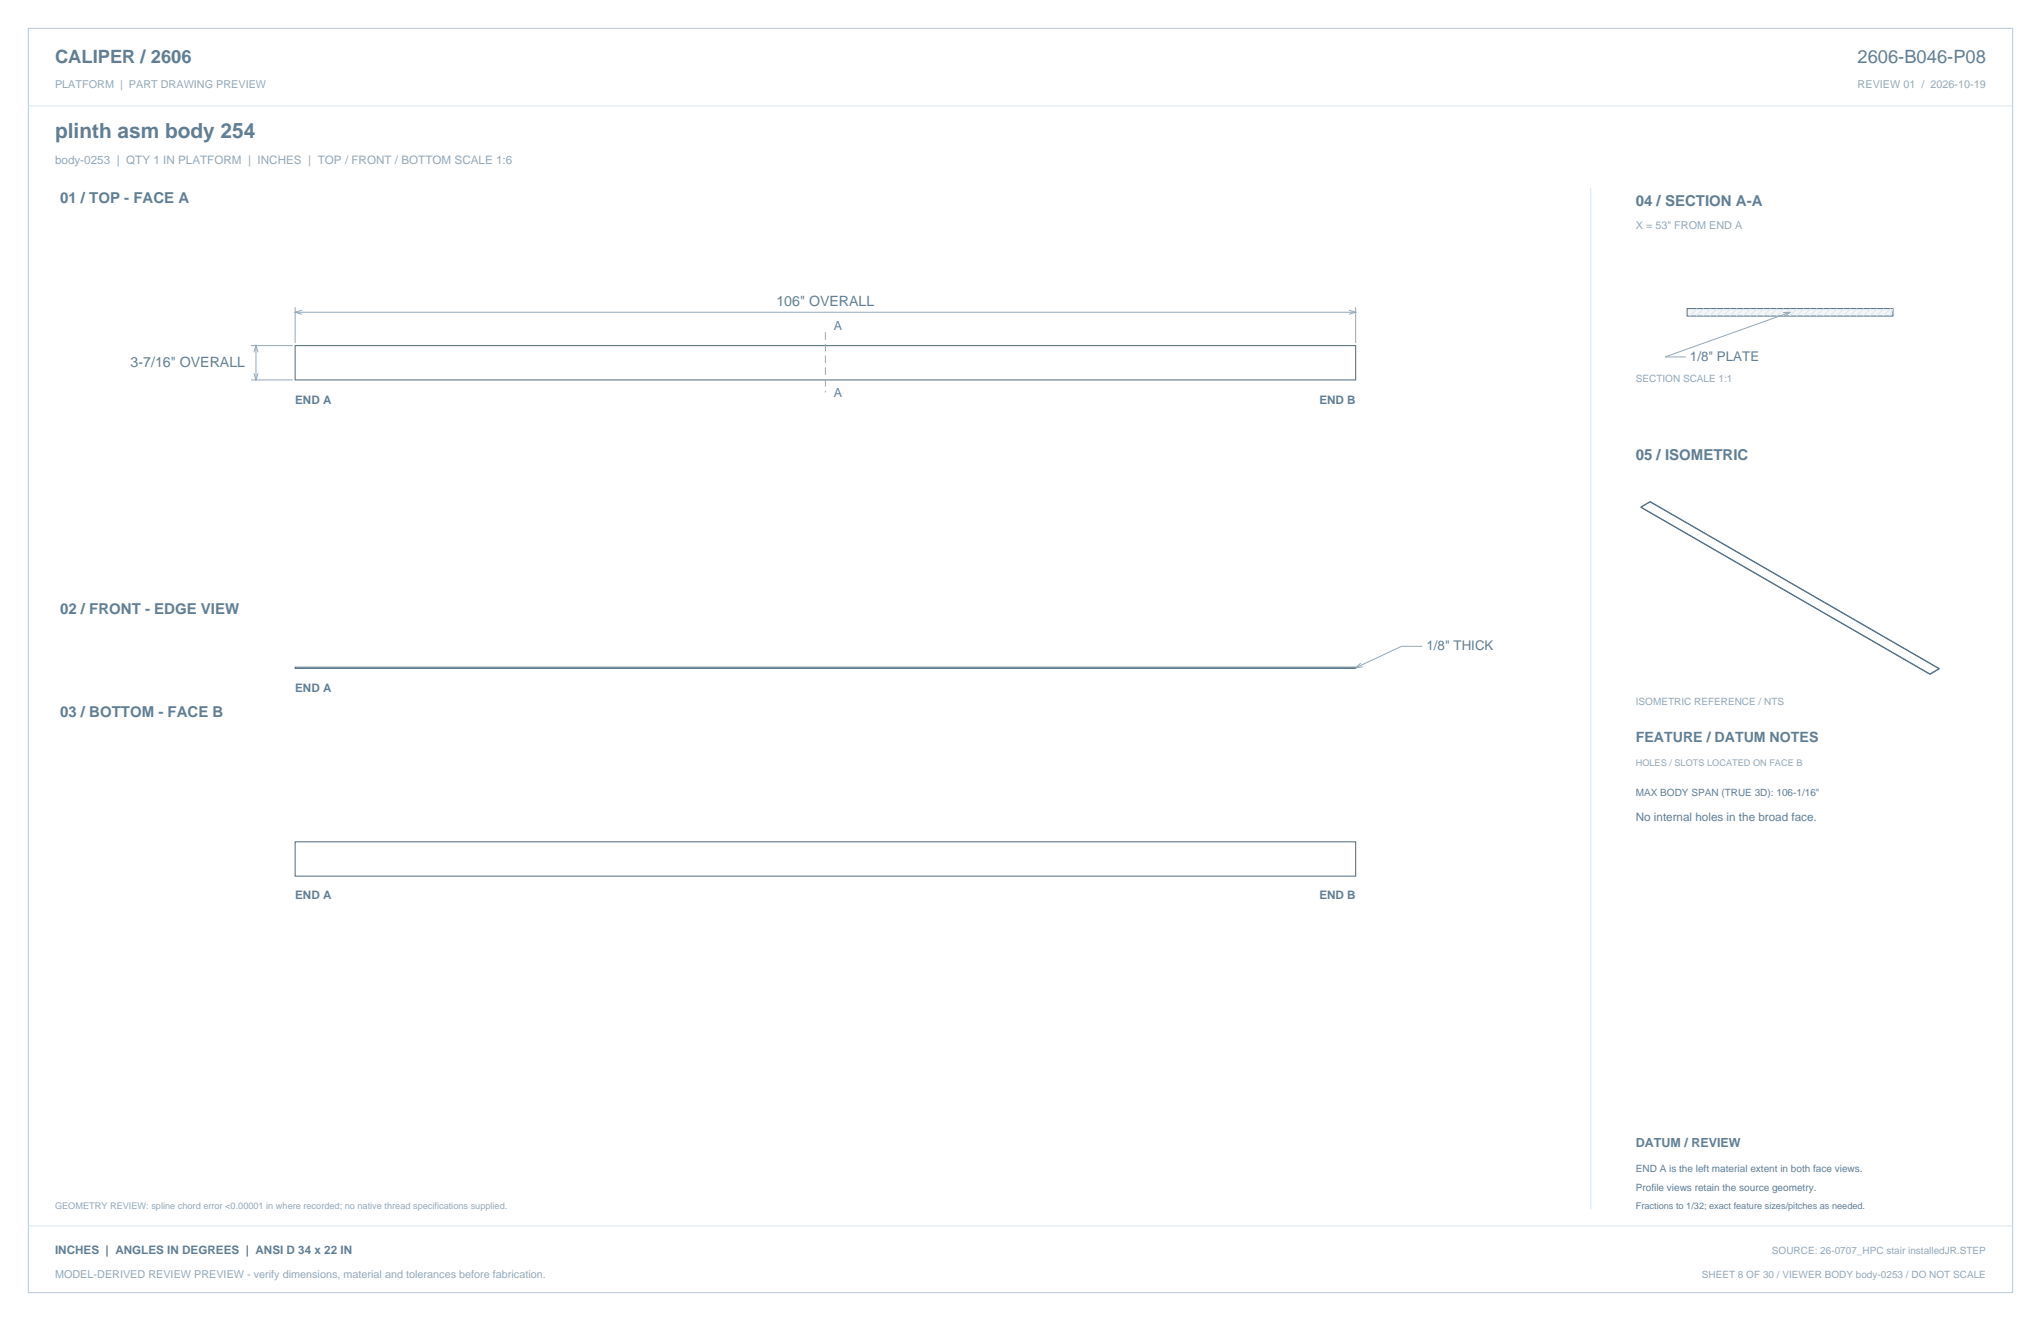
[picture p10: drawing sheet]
<svg xmlns="http://www.w3.org/2000/svg" width="864mm" height="559mm" viewBox="0 0 864 559" stroke-linecap="round" stroke-linejoin="round" font-family="sans-serif">
<defs><g id="words">
<text font-size="8.8" fill="#617e94" x="23.3" y="58.2">plinth asm body 254</text>
<g font-size="7.8" fill="#617e94">
<text x="23.3" y="26.8">CALIPER / 2606</text>
<text x="786" y="26.8">2606-B046-P08</text>
</g>
<g font-size="6.3" fill="#617e94">
<text x="25.4" y="86.1">01 / TOP - FACE A</text>
<text x="692.1" y="87.1">04 / SECTION A-A</text>
<text x="692.1" y="194.4">05 / ISOMETRIC</text>
<text x="25.4" y="259.6">02 / FRONT - EDGE VIEW</text>
<text x="25.4" y="303.4">03 / BOTTOM - FACE B</text>
</g>
<g font-size="6" fill="#617e94">
<text x="328.5" y="129.3">106&quot; OVERALL</text>
<text x="55.3" y="155.2">3-7/16&quot; OVERALL</text>
<text x="692.1" y="314">FEATURE / DATUM NOTES</text>
</g>
<g font-size="5.6" fill="#617e94">
<text x="715.1" y="152.8">1/8&quot; PLATE</text>
<text x="603.6" y="275.2">1/8&quot; THICK</text>
</g>
<g font-size="5.3" fill="#617e94">
<text x="352.8" y="139.5">A</text>
<text x="352.8" y="167.8">A</text>
<text x="692.1" y="485.1">DATUM / REVIEW</text>
</g>
<text font-size="4.9" fill="#93a8b9" x="23.3" y="69.5">body-0253 | QTY 1 IN PLATFORM | INCHES | TOP / FRONT / BOTTOM SCALE 1:6</text>
<g font-size="4.9" fill="#617e94">
<text x="124.9" y="170.9">END A</text>
<text x="558.3" y="170.9">END B</text>
<text x="124.9" y="292.6">END A</text>
<text x="692.1" y="347.5">No internal holes in the broad face.</text>
<text x="124.9" y="380.5">END A</text>
<text x="558.3" y="380.5">END B</text>
<text x="23.3" y="530.6">INCHES | ANGLES IN DEGREES | ANSI D 34 x 22 IN</text>
</g>
<g font-size="4.6" fill="#93a8b9">
<text x="23.3" y="37">PLATFORM | PART DRAWING PREVIEW</text>
<text x="786" y="37">REVIEW 01 / 2026-10-19</text>
<text x="692.1" y="97">X = 53&quot; FROM END A</text>
<text x="23.3" y="540.5">MODEL-DERIVED REVIEW PREVIEW - verify dimensions, material and tolerances before fabrication.</text>
</g>
<g font-size="4.2" fill="#93a8b9">
<text x="692.1" y="161.6">SECTION SCALE 1:1</text>
<text x="692.1" y="298.1">ISOMETRIC REFERENCE / NTS</text>
<text x="749.7" y="530.6">SOURCE: 26-0707_HPC stair installedJR.STEP</text>
<text x="720.1" y="540.5">SHEET 8 OF 30 / VIEWER BODY body-0253 / DO NOT SCALE</text>
</g>
<g font-size="4.2" fill="#617e94">
<text x="692.1" y="336.9">MAX BODY SPAN (TRUE 3D): 106-1/16&quot;</text>
<text x="692.1" y="495.7">END A is the left material extent in both face views.</text>
<text x="692.1" y="503.8">Profile views retain the source geometry.</text>
</g>
<g font-size="3.9" fill="#93a8b9">
<text x="692.1" y="323.8">HOLES / SLOTS LOCATED ON FACE B</text>
<text x="23.3" y="511.5">GEOMETRY REVIEW: spline chord error &lt;0.00001 in where recorded; no native thread specifications supplied.</text>
</g>
<text font-size="3.9" fill="#617e94" x="692.1" y="511.5">Fractions to 1/32; exact feature sizes/pitches as needed.</text>
</g></defs>
<path d="M12 12h839.6v534.8h-839.6z" fill="none" stroke="#b8cad8" stroke-width=".42"/>
<path d="M12 44.8h839.6M673.1 79.4v432.1" fill="none" stroke="#dbe5ed" stroke-width=".42"/>
<path d="M124.9 146.2h448.7v14.5h-448.7zM124.9 356.1h448.7v14.5h-448.7z" fill="none" stroke="#536f85" stroke-width=".44"/>
<path d="M124.9 130v15.1M124.9 132.1h448.7M127.7 131.2l-2.8 .9 2.8 .9M570.8 131.2l2.8 .9-2.8 .9M573.6 130v15.1M106.2 146.2h17.6M107.4 149l.9-2.8 .9 2.8M107.4 157.9l.9 2.8 .9-2.8M108.3 146.2v14.5M106.2 160.7h17.6M601.8 273.4h-8.8l-19.4 9.1M575.8 280.5l-2.2 2 2.9-.4" fill="none" stroke="#93a8b9" stroke-width=".42"/>
<path d="M349.2 140.6v25.4" fill="none" stroke="#93a8b9" stroke-width=".42" stroke-dasharray="3.2 1.8" stroke-linecap="butt"/>
<path d="M124.9 282.2h448.7v.6h-448.7z" fill="none" stroke="#536f85" stroke-width=".42"/>
<path d="M713.9 130.5h87.1v3.2h-87.1z" fill-rule="evenodd" fill="#f2f6f9" stroke="#536f85" stroke-width=".42"/>
<g fill="none" stroke="#dbe5ed" stroke-width=".42">
<path d="M718.1 130.5l-3.2 3.2M720.9 130.5l-3.2 3.2M723.7 130.5l-3.1 3.2M726.6 130.5l-3.2 3.2M729.4 130.5l-3.2 3.2M732.2 130.5l-3.2 3.2M735 130.5l-3.1 3.2M737.8 130.5l-3.1 3.2M740.7 130.5l-3.2 3.2M743.5 130.5l-3.2 3.2M746.3 130.5l-3.2 3.2M749.1 130.5l-3.1 3.2"/>
<path d="M752 130.5l-3.2 3.2M754.8 130.5l-3.2 3.2M757.6 130.5l-3.2 3.2M760.4 130.5l-3.1 3.2M763.2 130.5l-3.1 3.2M766.1 130.5l-3.2 3.2M768.9 130.5l-3.2 3.2M771.7 130.5l-3.2 3.2M774.5 130.5l-3.1 3.2M777.4 130.5l-3.2 3.2M780.2 130.5l-3.2 3.2M783 130.5l-3.2 3.2"/>
<path d="M785.8 130.5l-3.1 3.2M788.6 130.5l-3.1 3.2M791.5 130.5l-3.2 3.2M794.3 130.5l-3.2 3.2M797.1 130.5l-3.2 3.2M799.9 130.5l-3.1 3.2M801 130.5l-1.4 3.2M12 518.6h839.6"/>
</g>
<path d="M754.5 132.2l2.9-.1-2.3 1.8M757.4 132.1l-52.9 18.9h8.8" fill="none" stroke="#93a8b9" stroke-width=".42"/>
<path d="M694.3 214.5v.1M694.3 214.6l122.3 70.7M694.3 214.5l122.3 70.6M698.2 212.2l-3.9 2.3M698.2 212.3l122.4 70.7M698.2 212.2l122.4 70.6M698.2 212.2v.1M698.2 212.3l-3.9 2.3M816.6 285.1v.2M820.6 282.8v.2M820.6 283l-4 2.3M820.6 282.8l-4 2.3" fill="none" stroke="#536f85" stroke-width=".42"/>
<use href="#words"/>
</svg>
